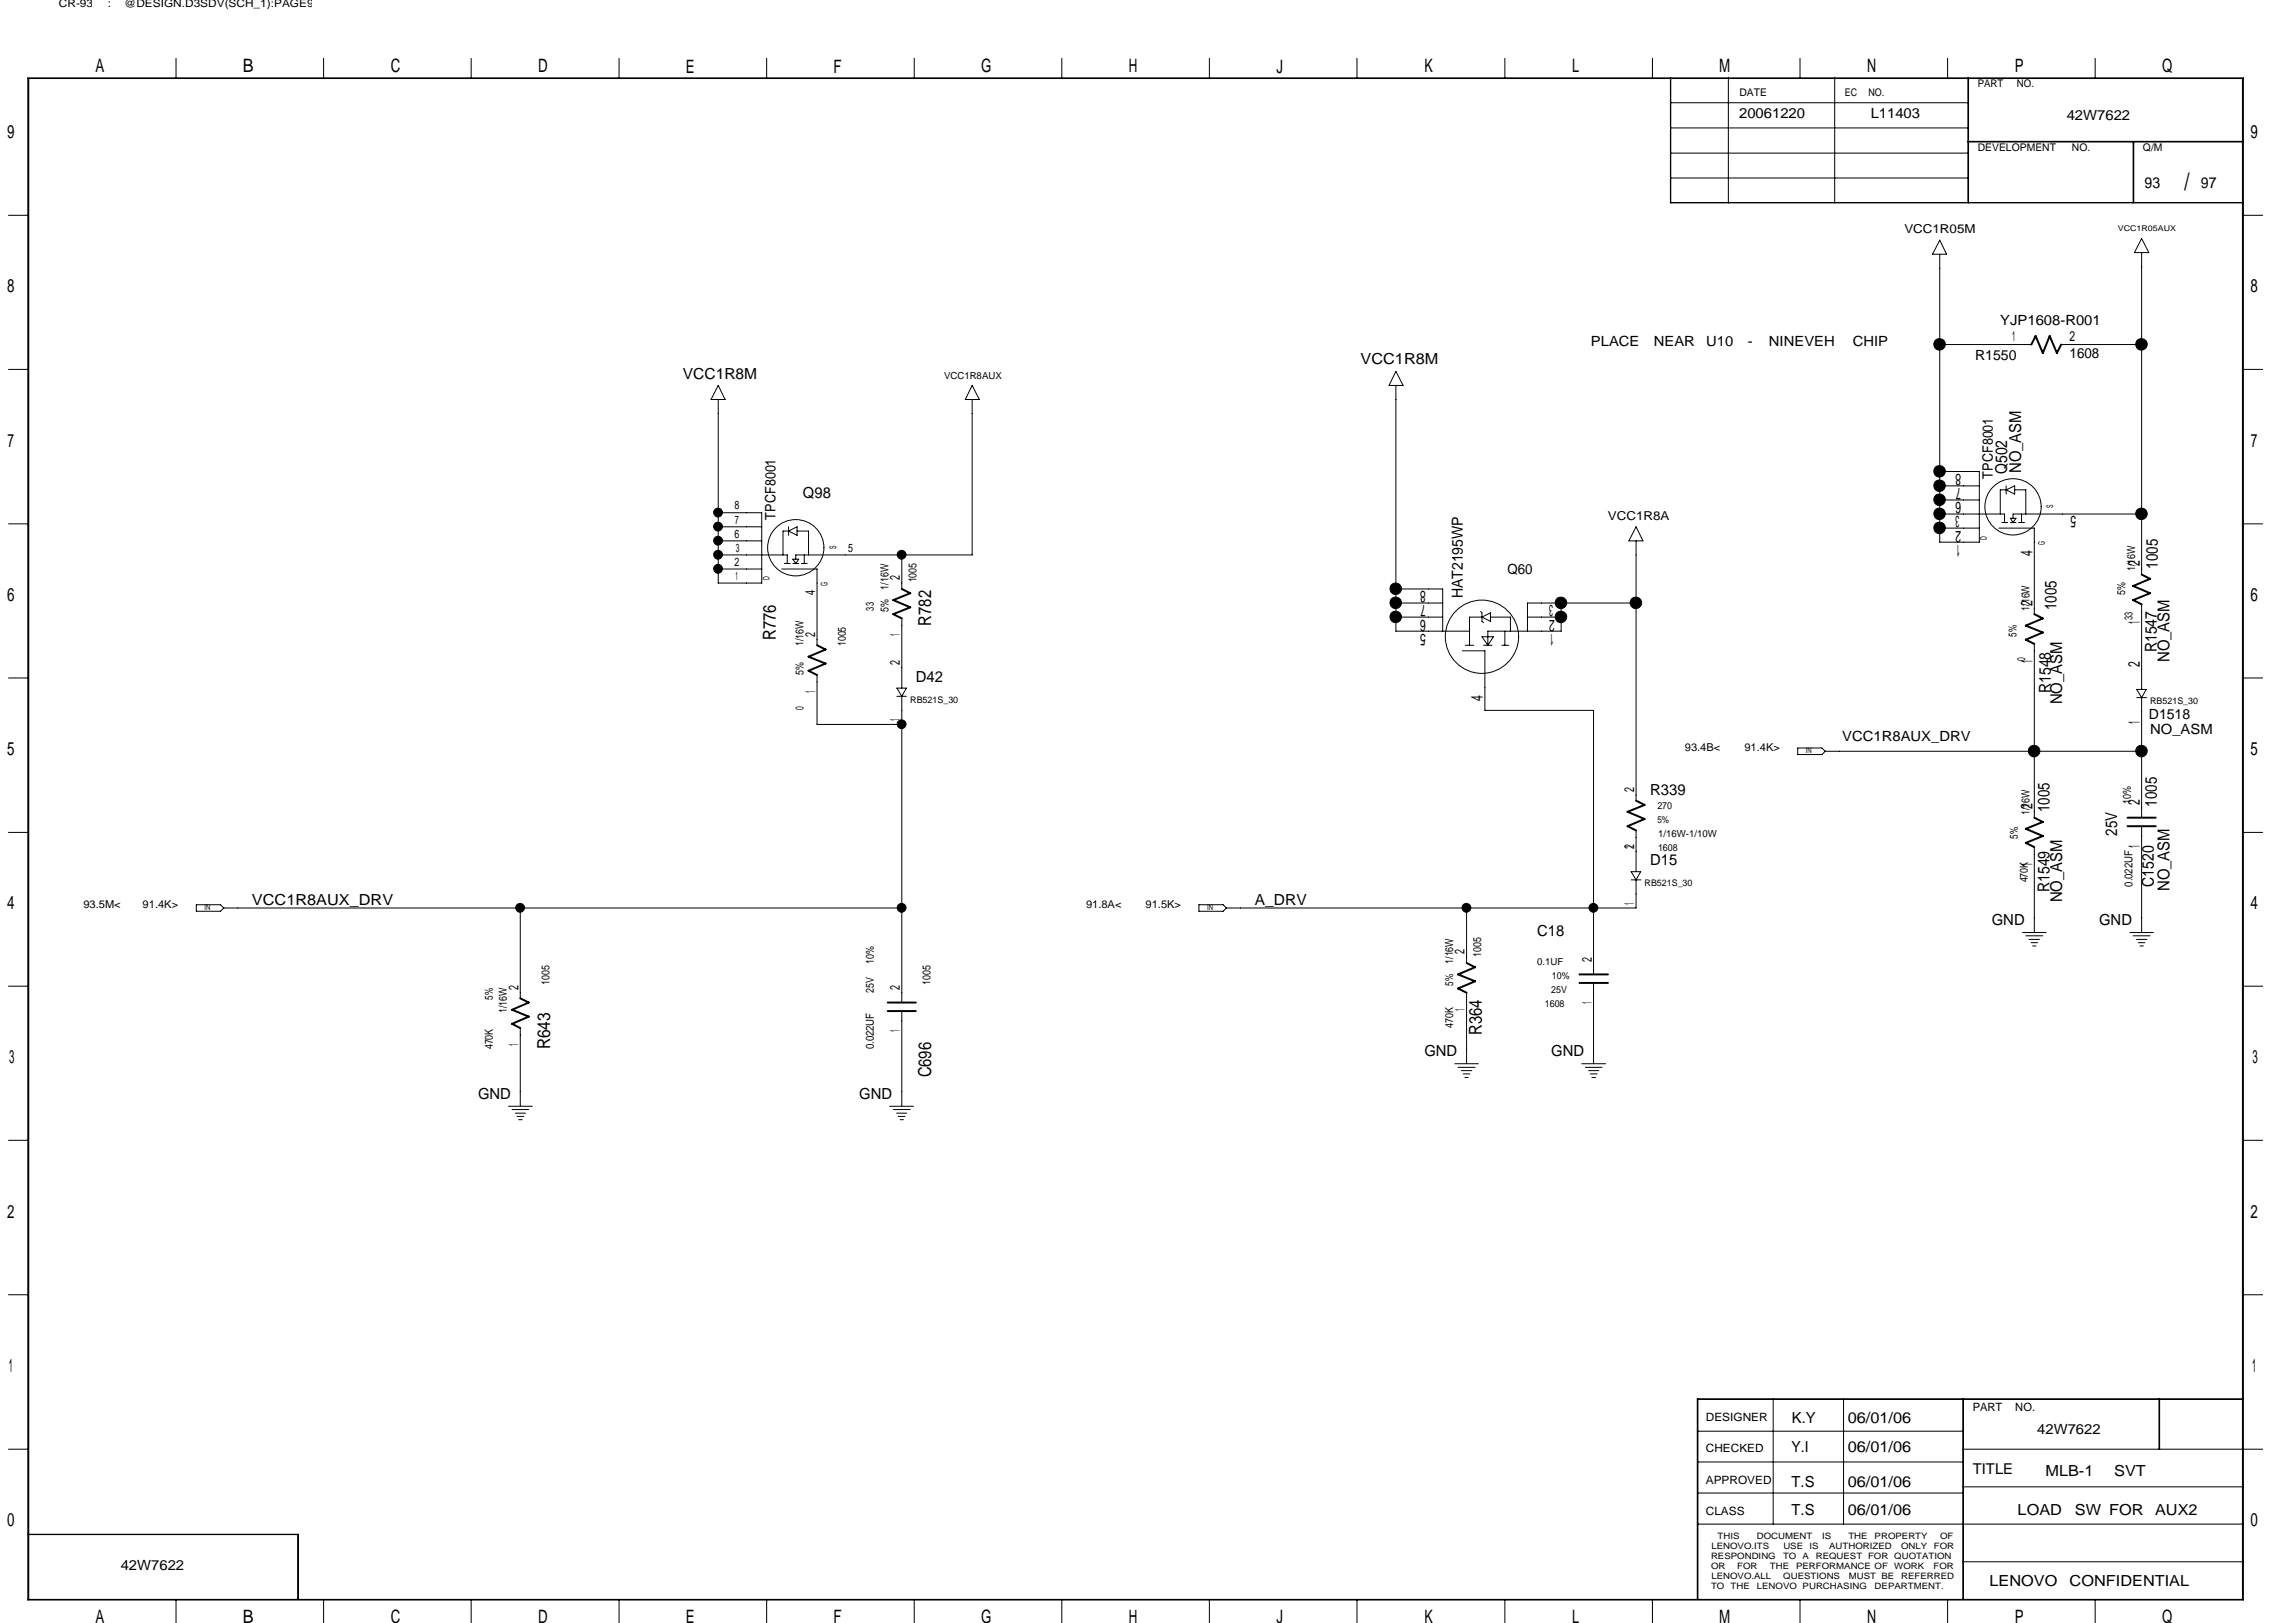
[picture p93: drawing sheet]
<svg xmlns="http://www.w3.org/2000/svg" width="297mm" height="210mm" viewBox="0 0 297 210" stroke-linecap="round" stroke-linejoin="round" font-family="sans-serif">
<defs><g id="words">
<text font-size="3.1" x="282.6" y="24.6">/</text>
<g font-size="2.4">
<text x="12.4" y="9.4">A</text>
<text x="31.4" y="9.4">B</text>
<text x="50.5" y="9.4">C</text>
<text x="69.6" y="9.4">D</text>
<text x="88.7" y="9.4">E</text>
<text x="107.8" y="9.4">F</text>
<text x="127" y="9.4">G</text>
<text x="146" y="9.4">H</text>
<text x="165.1" y="9.4">J</text>
<text x="184.3" y="9.4">K</text>
<text x="203.4" y="9.4">L</text>
<text x="222.4" y="9.4">M</text>
<text x="241.6" y="9.4">N</text>
<text x="260.6" y="9.4">P</text>
<text x="279.7" y="9.4">Q</text>
<text x=".9" y="17.9">9</text>
<text x="291.2" y="17.9">9</text>
<text x=".9" y="37.8">8</text>
<text x="291.2" y="37.8">8</text>
<text x="1" y="57.8">7</text>
<text x="291.2" y="57.8">7</text>
<text x=".9" y="77.8">6</text>
<text x="291.2" y="77.8">6</text>
<text x=".9" y="97.7">5</text>
<text x="291.2" y="97.7">5</text>
<text x=".9" y="117.6">4</text>
<text x="291.2" y="117.6">4</text>
<text x="1.2" y="137.6">3</text>
<text x="291.4" y="137.6">3</text>
<text x=".9" y="157.5">2</text>
<text x="291.2" y="157.5">2</text>
<text x="1.1" y="177.5">1</text>
<text x="291.4" y="177.5">1</text>
<text x=".9" y="197.4">0</text>
<text x="291.2" y="197.4">0</text>
<text x="12.4" y="210">A</text>
<text x="31.4" y="210">B</text>
<text x="50.5" y="210">C</text>
<text x="69.6" y="210">D</text>
<text x="127" y="210">G</text>
<text x="146" y="210">H</text>
<text x="184.3" y="210">K</text>
<text x="203.4" y="210">L</text>
<text x="222.4" y="210">M</text>
<text x="241.6" y="210">N</text>
<text x="260.6" y="210">P</text>
<text x="279.7" y="210">Q</text>
<text x="88.7" y="210">E</text>
<text x="107.8" y="210">F</text>
<text x="165.1" y="210">J</text>
</g>
<g font-size="2.3">
<text x="100.4" y="82.8" transform="rotate(-90 100.4 82.8)">R776</text>
<text x="120.5" y="80.9" transform="rotate(-90 120.5 80.9)">R782</text>
<text x="71.2" y="135.8" transform="rotate(-90 71.2 135.8)">R643</text>
<text x="191.7" y="133.9" transform="rotate(-90 191.7 133.9)">R364</text>
<text x="120.5" y="139.4" transform="rotate(-90 120.5 139.4)">C696</text>
</g>
<g font-size="2.1">
<text x="253.7" y="63.2" transform="rotate(180 253.7 63.2)">7</text>
<text x="253.7" y="61.3" transform="rotate(180 253.7 61.3)">8</text>
<text x="253.7" y="65" transform="rotate(180 253.7 65)">6</text>
<text x="259.7" y="61.4" transform="rotate(-90 259.7 61.4)">Q502</text>
<text x="261.5" y="61.2" transform="rotate(-90 261.5 61.2)">NO_ASM</text>
<text x="253.5" y="66.8" transform="rotate(180 253.5 66.8)">3</text>
<text x="253.5" y="70.5" transform="rotate(180 253.5 70.5)">1</text>
<text x="253.7" y="68.7" transform="rotate(180 253.7 68.7)">2</text>
<text x="262.9" y="71.9" transform="rotate(-90 262.9 71.9)">4</text>
<text x="268.6" y="66.8" transform="rotate(180 268.6 66.8)">5</text>
<text x="184.4" y="76.5" transform="rotate(180 184.4 76.5)">8</text>
<text x="276.8" y="73.3" transform="rotate(-90 276.8 73.3)">2</text>
<text x="279.2" y="73.6" transform="rotate(-90 279.2 73.6)">1005</text>
<text x="184.4" y="78.3" transform="rotate(180 184.4 78.3)">7</text>
<text x="184.4" y="80.2" transform="rotate(180 184.4 80.2)">6</text>
<text x="184.4" y="82" transform="rotate(180 184.4 82)">5</text>
<text x="201" y="78.3" transform="rotate(180 201 78.3)">3</text>
<text x="201" y="82" transform="rotate(180 201 82)">1</text>
<text x="201.2" y="80.2" transform="rotate(180 201.2 80.2)">2</text>
<text x="262.9" y="78.4" transform="rotate(-90 262.9 78.4)">2</text>
<text x="266.1" y="79" transform="rotate(-90 266.1 79)">1005</text>
<text x="276.8" y="80.7" transform="rotate(-90 276.8 80.7)">1</text>
<text x="262.9" y="85.8" transform="rotate(-90 262.9 85.8)">1</text>
<text x="265.3" y="89.7" transform="rotate(-90 265.3 89.7)">R1548</text>
<text x="276.8" y="86.2" transform="rotate(-90 276.8 86.2)">2</text>
<text x="279" y="84.4" transform="rotate(-90 279 84.4)">R1547</text>
<text x="280.7" y="85.7" transform="rotate(-90 280.7 85.7)">NO_ASM</text>
<text x="191.9" y="90.7" transform="rotate(-90 191.9 90.7)">4</text>
<text x="266.8" y="91.1" transform="rotate(-90 266.8 91.1)">NO_ASM</text>
<text x="276.8" y="93.6" transform="rotate(-90 276.8 93.6)">1</text>
<text x="262.9" y="104.7" transform="rotate(-90 262.9 104.7)">2</text>
<text x="265.1" y="105.1" transform="rotate(-90 265.1 105.1)">1005</text>
<text x="276.8" y="104.1" transform="rotate(-90 276.8 104.1)">2</text>
<text x="279" y="104.4" transform="rotate(-90 279 104.4)">1005</text>
<text x="262.9" y="112.1" transform="rotate(-90 262.9 112.1)">1</text>
<text x="273.9" y="108.2" transform="rotate(-90 273.9 108.2)">25V</text>
<text x="276.8" y="109.7" transform="rotate(-90 276.8 109.7)">1</text>
<text x="265.1" y="115.4" transform="rotate(-90 265.1 115.4)">R1549</text>
<text x="266.8" y="116.8" transform="rotate(-90 266.8 116.8)">NO_ASM</text>
<text x="278.6" y="114.7" transform="rotate(-90 278.6 114.7)">C1520</text>
<text x="280.7" y="115.3" transform="rotate(-90 280.7 115.3)">NO_ASM</text>
</g>
<g font-size="2">
<text x="277.4" y="24.3">93</text>
<text x="284.7" y="24.3">97</text>
<text x="176" y="47.1">VCC1R8M</text>
<text x="88.3" y="49">VCC1R8M</text>
<text x="103.9" y="64.5">Q98</text>
<text x="189.3" y="77.4" transform="rotate(-90 189.3 77.4)">HAT2195WP</text>
<text x="118.5" y="88.2">D42</text>
<text x="213.5" y="102.9">R339</text>
<text x="213.5" y="112">D15</text>
<text x="32.6" y="117.1">VCC1R8AUX_DRV</text>
<text x="162.3" y="117.1">A_DRV</text>
<text x="257.7" y="119.7">GND</text>
<text x="271.6" y="119.7">GND</text>
<text x="198.9" y="121.1">C18</text>
<text x="184.3" y="136.7">GND</text>
<text x="200.7" y="136.7">GND</text>
<text x="61.8" y="142.2">GND</text>
<text x="111.2" y="142.2">GND</text>
<text x="231.8" y="184.1">K.Y</text>
<text x="239.1" y="184.1">06/01/06</text>
<text x="231.8" y="187.8">Y.I</text>
<text x="239.1" y="187.8">06/01/06</text>
<text x="264.6" y="190.9">MLB-1</text>
<text x="273.5" y="190.9">SVT</text>
<text x="231.8" y="196">T.S</text>
<text x="231.8" y="192.4">T.S</text>
<text x="239.1" y="196">06/01/06</text>
<text x="239.1" y="192.4">06/01/06</text>
<text x="261" y="196">LOAD</text>
<text x="268.4" y="196">SW FOR</text>
<text x="278.8" y="196">AUX2</text>
<text x="257.4" y="205.2">LENOVO</text>
<text x="267.8" y="205.2">CONFIDENTIAL</text>
</g>
<g font-size="1.9">
<text x="257.8" y="61.9" transform="rotate(-90 257.8 61.9)">TPCF8001</text>
<text x="100.3" y="67.2" transform="rotate(-90 100.3 67.2)">TPCF8001</text>
<text x="255.2" y="190.7">TITLE</text>
</g>
<g font-size="1.8">
<text x="225" y="15.3">20061220</text>
<text x="242" y="15.3">L11403</text>
<text x="267.4" y="15.5">42W7622</text>
<text x="258.8" y="42">YJP1608-R001</text>
<text x="205.8" y="44.7">PLACE</text>
<text x="213.9" y="44.7">NEAR</text>
<text x="220.7" y="44.7">U10</text>
<text x="226.1" y="44.7">-</text>
<text x="228.8" y="44.7">NINEVEH</text>
<text x="239.7" y="44.7">CHIP</text>
<text x="255.5" y="46.5">R1550</text>
<text x="260.3" y="44.2">1</text>
<text x="267.8" y="44.2">2</text>
<text x="267.8" y="46.4">1608</text>
<text x="105.4" y="77" transform="rotate(-90 105.4 77)">4</text>
<text x="116.4" y="75.1" transform="rotate(-90 116.4 75.1)">2</text>
<text x="195" y="74.3">Q60</text>
<text x="105.4" y="82.4" transform="rotate(-90 105.4 82.4)">2</text>
<text x="116.4" y="82.3" transform="rotate(-90 116.4 82.3)">1</text>
<text x="105.4" y="89.7" transform="rotate(-90 105.4 89.7)">1</text>
<text x="116.4" y="86.1" transform="rotate(-90 116.4 86.1)">2</text>
<text x="116.4" y="93.3" transform="rotate(-90 116.4 93.3)">1</text>
<text x="238.3" y="95.9">VCC1R8AUX_DRV</text>
<text x="278" y="93">D1518</text>
<text x="278.2" y="95">NO_ASM</text>
<text x="211.4" y="102.5" transform="rotate(-90 211.4 102.5)">2</text>
<text x="211.4" y="109.8" transform="rotate(-90 211.4 109.8)">2</text>
<text x="211.4" y="109.7" transform="rotate(-90 211.4 109.7)">1</text>
<text x="211.4" y="117.1" transform="rotate(-90 211.4 117.1)">1</text>
<text x="189.5" y="123.5" transform="rotate(-90 189.5 123.5)">2</text>
<text x="205.9" y="124.4" transform="rotate(-90 205.9 124.4)">2</text>
<text x="67.1" y="128.1" transform="rotate(-90 67.1 128.1)">2</text>
<text x="116.4" y="128.1" transform="rotate(-90 116.4 128.1)">2</text>
<text x="189.5" y="130.8" transform="rotate(-90 189.5 130.8)">1</text>
<text x="205.9" y="129.8" transform="rotate(-90 205.9 129.8)">1</text>
<text x="67.1" y="135.3" transform="rotate(-90 67.1 135.3)">1</text>
<text x="116.4" y="133.5" transform="rotate(-90 116.4 133.5)">1</text>
<text x="263.6" y="185.6">42W7622</text>
<text x="15.6" y="203.1">42W7622</text>
</g>
<g font-size="1.6">
<text x="246.4" y="30.1">VCC1R05M</text>
<text x="208" y="67.2">VCC1R8A</text>
</g>
<g font-size="1.5">
<text x="95" y="65.9">8</text>
<text x="95" y="69.6">6</text>
<text x="95.1" y="67.7">7</text>
<text x="95.2" y="71.4">3</text>
<text x="109.7" y="71.4">5</text>
<text x="95" y="73.2">2</text>
<text x="95.2" y="75.1">1</text>
<text x="220.7" y="183.9">DESIGNER</text>
<text x="255.2" y="182.6">PART</text>
<text x="260.7" y="182.6">NO.</text>
<text x="220.7" y="191.9">APPROVED</text>
<text x="220.7" y="187.9">CHECKED</text>
<text x="220.7" y="196">CLASS</text>
</g>
<g font-size="1.4">
<text x="7.6" y=".9">CR-93</text>
<text x="14" y=".9">:</text>
<text x="16.1" y=".9">@DESIGN.D3SDV(SCH_1):PAGE9</text>
<text x="255.9" y="11.3">PART</text>
<text x="260.9" y="11.3">NO.</text>
<text x="225" y="12.4">DATE</text>
<text x="238.7" y="12.4">EC</text>
<text x="241.7" y="12.4">NO.</text>
<text x="255.9" y="19.6">DEVELOPMENT</text>
<text x="268.1" y="19.6">NO.</text>
<text x="277.2" y="19.6">Q/M</text>
<text x="114.9" y="76.3" transform="rotate(-90 114.9 76.3)">1/16W</text>
<text x="118.6" y="75.4" transform="rotate(-90 118.6 75.4)">1005</text>
<text x="275" y="76.9" transform="rotate(-90 275 76.9)">5%</text>
<text x="276.2" y="73.9" transform="rotate(-90 276.2 73.9)">1/16W</text>
<text x="104" y="83.6" transform="rotate(-90 104 83.6)">1/16W</text>
<text x="109.4" y="83.6" transform="rotate(-90 109.4 83.6)">1005</text>
<text x="113.1" y="79" transform="rotate(-90 113.1 79)">33</text>
<text x="114.9" y="79.1" transform="rotate(-90 114.9 79.1)">5%</text>
<text x="260.9" y="82.4" transform="rotate(-90 260.9 82.4)">5%</text>
<text x="262.5" y="79" transform="rotate(-90 262.5 79)">1/16W</text>
<text x="275.9" y="80.3" transform="rotate(-90 275.9 80.3)">33</text>
<text x="104" y="87.3" transform="rotate(-90 104 87.3)">5%</text>
<text x="262" y="85.5" transform="rotate(-90 262 85.5)">0</text>
<text x="104" y="91.9" transform="rotate(-90 104 91.9)">0</text>
<text x="218" y="97.2">93.4B&lt;</text>
<text x="225.7" y="97.2">91.4K&gt;</text>
<text x="262.5" y="105.5" transform="rotate(-90 262.5 105.5)">1/16W</text>
<text x="275.7" y="104.1" transform="rotate(-90 275.7 104.1)">10%</text>
<text x="261.1" y="108.5" transform="rotate(-90 261.1 108.5)">5%</text>
<text x="10.8" y="117.4">93.5M&lt;</text>
<text x="18.5" y="117.4">91.4K&gt;</text>
<text x="140.5" y="117.4">91.8A&lt;</text>
<text x="148.2" y="117.4">91.5K&gt;</text>
<text x="262.3" y="114.2" transform="rotate(-90 262.3 114.2)">470K</text>
<text x="275.9" y="114.7" transform="rotate(-90 275.9 114.7)">0.022UF</text>
<text x="113.1" y="124.7" transform="rotate(-90 113.1 124.7)">10%</text>
<text x="188" y="124.7" transform="rotate(-90 188 124.7)">1/16W</text>
<text x="191.6" y="123.8" transform="rotate(-90 191.6 123.8)">1005</text>
<text x="63.8" y="129.3" transform="rotate(-90 63.8 129.3)">5%</text>
<text x="65.6" y="131.1" transform="rotate(-90 65.6 131.1)">1/16W</text>
<text x="71.1" y="127.4" transform="rotate(-90 71.1 127.4)">1005</text>
<text x="113.1" y="128.4" transform="rotate(-90 113.1 128.4)">25V</text>
<text x="120.4" y="127.4" transform="rotate(-90 120.4 127.4)">1005</text>
<text x="188" y="127.5" transform="rotate(-90 188 127.5)">5%</text>
<text x="63.8" y="135.8" transform="rotate(-90 63.8 135.8)">470K</text>
<text x="113.1" y="135.8" transform="rotate(-90 113.1 135.8)">0.022UF</text>
<text x="188" y="133" transform="rotate(-90 188 133)">470K</text>
</g>
<g font-size="1.3">
<text x="122.1" y="49">VCC1R8AUX</text>
<text x="214.4" y="104.7">270</text>
<text x="214.4" y="106.5">5%</text>
<text x="214.5" y="108.3">1/16W-1/10W</text>
<text x="214.5" y="110.2">1608</text>
<text x="198.9" y="124.8">0.1UF</text>
<text x="199.9" y="130.3">1608</text>
<text x="200.7" y="128.4">25V</text>
<text x="200.8" y="126.6">10%</text>
</g>
<g font-size="1.2">
<text x="265.6" y="65.8" transform="rotate(-90 265.6 65.8)">S</text>
<text x="108.2" y="71.1" transform="rotate(-90 108.2 71.1)">S</text>
<text x="257" y="69.8" transform="rotate(-90 257 69.8)">D</text>
<text x="264.5" y="70.5" transform="rotate(-90 264.5 70.5)">G</text>
<text x="99.6" y="75.1" transform="rotate(-90 99.6 75.1)">D</text>
<text x="107.1" y="75.8" transform="rotate(-90 107.1 75.8)">G</text>
<text x="117.8" y="90.9">RB521S_30</text>
<text x="278.2" y="91.1">RB521S_30</text>
<text x="212.8" y="114.7">RB521S_30</text>
</g>
<g font-size="1.1">
<text x="221.4" y="203">OR</text>
<text x="221.4" y="201.7">RESPONDING</text>
<text x="221.4" y="200.4">LENOVO.ITS</text>
<text x="222.2" y="199.1">THIS</text>
<text x="224.7" y="203">FOR</text>
<text x="227.3" y="199.1">DOCUMENT</text>
<text x="229" y="203">THE</text>
<text x="230.7" y="201.7">TO</text>
<text x="230.7" y="200.4">USE</text>
<text x="232.4" y="203">PERFORMANCE OF</text>
<text x="233.2" y="201.7">A</text>
<text x="234.1" y="200.4">IS</text>
<text x="234.9" y="201.7">REQUEST FOR QUOTATION</text>
<text x="235.8" y="199.1">IS</text>
<text x="236.6" y="200.4">AUTHORIZED</text>
<text x="239.1" y="199.1">THE</text>
<text x="242.5" y="199.1">PROPERTY</text>
<text x="245.1" y="203">WORK</text>
<text x="246" y="200.4">ONLY</text>
<text x="250.1" y="203">FOR</text>
<text x="250.2" y="200.4">FOR</text>
<text x="251" y="199.1">OF</text>
<text x="221.4" y="205.6">TO</text>
<text x="221.4" y="204.3">LENOVO.ALL</text>
<text x="223.9" y="205.6">THE</text>
<text x="227.3" y="205.6">LENOVO PURCHASING</text>
<text x="230.7" y="204.3">QUESTIONS</text>
<text x="239.2" y="204.3">MUST BE</text>
<text x="242.5" y="205.6">DEPARTMENT.</text>
<text x="246" y="204.3">REFERRED</text>
</g>
<g font-size="1">
<text x="274" y="29.9">VCC1R05AUX</text>
<text x="233.6" y="97.5">IN</text>
<text x="26.5" y="117.7">IN</text>
<text x="156.2" y="117.7">IN</text>
</g>
</g></defs>
<g fill="none" stroke="#000" stroke-width=".25">
<path d="M262.8 44.6l.6-1.1 .9 2.2 .9-2.2 .9 2.2 .6-1.1M116.7 76.2l1.1 .6-2.2 .8 2.2 1-2.2 .9 1.1 .5M263.2 79.5l1.1 .5-2.2 .9 2.2 .9-2.2 1 1.1 .5M277.1 74.3l1.1 .6-2.2 .9 2.2 1-2.2 .8 1.1 .6M105.7 83.5l1.1 .5-2.2 1 2.2 .9-2.2 .9 1.1 .5M211.7 103.6l1.1 .5-2.2 .9 2.2 1-2.2 .9 1.1 .5M263.2 105.8l1.1 .5-2.2 .9 2.2 1-2.2 .9 1.1 .5M275.2 106.9h3.7M275.2 105.8h3.7M67.3 129.2l1.1 .5-2.2 .9 2.2 .9-2.2 1 1.1 .5M114.8 130.8h3.7M114.8 129.7h3.7"/>
<path d="M189.7 124.6l1.1 .5-2.2 1 2.2 .9-2.2 .9 1.1 .5M204.3 127.2h3.7M204.3 126.1h3.7"/>
</g>
<g fill="none" stroke="#000" stroke-width=".13">
<path d="M3.6 10.1h286.6v196.9h-286.6zM3.7 10.2h286.4v196.7h-286.4zM22.8 7.5v2.6M41.9 7.5v2.6M61 7.5v2.6M80.1 7.5v2.6M99.2 7.5v2.6M118.3 7.5v2.6M137.4 7.5v2.6M156.5 7.5v2.6M175.6 7.5v2.6M194.7 7.5v2.6"/>
<path d="M213.8 7.5v2.6M216.1 10.1v16.1h74.1M216.1 19.8h38.5M216.1 16.6h38.5M216.1 13.3h38.5M216.2 10.1v16.1M223.6 10.1v16.1M232.9 7.5v2.6M237.4 10.1v16.1M252 7.5v2.6M254.6 18.4h35.6M254.6 10.1v16.1"/>
<path d="M254.6 18.3h35.6M254.7 10.1v16.1M271.1 7.5v2.6M276 18.4v7.8M276.1 18.4v7.8M1.1 27.9h2.5M216.1 26.2h74.1M216.2 23h38.4M250.9 32.9v37.2h5.2v-9.1h-5.2M250.9 31.1l.9 1.8h-1.8zM277.1 32.7v41.6M277.1 30.9l.9 1.8h-1.9z"/>
<path d="M290.2 27.9h2.5M1.1 47.8h2.5M92.9 51.7v23.7h5.6v-9.1h-5.6M92.9 49.9l.9 1.8h-1.8zM125.8 51.7v20.1h-22.8v.5M125.8 49.9l.9 1.8h-1.8zM180.6 48l.9 1.9h-1.8zM180.6 49.9v31.8h9.5M250.9 44.6h11.9M266.7 44.6h10.4M290.2 47.8h2.5M1.1 67.8h2.5"/>
<path d="M92.9 71.8h9v1.1M92.9 73.6h5.6M92.9 70h5.6M92.9 68.2h5.6M101.1 73.6h4.6v9.9M101.5 72.9h.7M102 68.7l1.1-.5v1.1zM102 68.2v1.1M102 68.7h-.7v3.1M102.6 72.3h.7l-.3 .6zM102.6 72.9h.7M103.1 68.7h1.5v3.1"/>
<path d="M103.7 72.9h.7M104.1 71.8v1.1M116.7 71.8v4.4M180.6 76.2h6v5.5M180.6 79.8h6M180.6 78h6M191.6 79.1l.1 .2v1.1l.2 .2M191.7 79.8l1.1-.5v1.1zM191.7 79.8h-1.6v3.7M192.8 79.8h2.6v1.9M197.6 79.8h4.4M202 78v3.7h-9.5v1.8"/>
<path d="M211.7 68.2l.9 1.8h-1.9zM211.7 70v33.6M211.7 78h-14.1v3.7M250.9 66.5h8.4v1.1M250.9 68.3h5.2M250.9 64.7h5.2M250.9 62.9h5.2M258.6 68.3h4.6v11.2M259 67.6h.7M259.5 63.4l1.1-.5v1zM259.5 62.9v1M259.5 63.4h-.7v3.1"/>
<path d="M260.1 67.1h.7l-.4 .5zM260.1 67.6h.7M260.6 63.4h1.5v3.1M261.2 67.6h.7M261.5 66.5v1.1M277.1 78.2v11M277.1 66.5h-16.7v.6M290.2 67.8h2.5M1.1 87.7h2.5M105.7 87.3v6.4h11M116 90.1h1.3M116 89h1.3l-.6 1.1z"/>
<path d="M116.7 80v9M116.7 90.1v39.6M189.2 84.2h2.9v7.7h14.1v34.2M189.6 83.5h1.1M191.7 82.4h1.5l-.7 1.1zM191.9 83.5h1.1M194.3 83.5h.9M194.7 81.7v1.8M232.6 96.8h3.1l.4 .4-.4 .4h-3.1zM236.1 97.2h41M263.2 83.3v22.5M276.4 90.3h1.3"/>
<path d="M276.4 89.2h1.3l-.6 1.1zM277.1 90.3v15.5M290.2 87.7h2.5M1.1 107.7h2.5M25.4 117.1h3.1l.5 .4-.5 .4h-3.1zM29 117.5h87.7M67.3 117.5v11.7M155.1 117.1h3.1l.5 .4-.5 .4h-3.1zM189.7 117.5v7.1M211 113.8h1.3M211 112.8h1.3l-.6 1zM211.7 107.4v5.4"/>
<path d="M211.7 113.8v3.7h-53M263.2 109.6v11M277.1 106.9v13.7M290.2 107.7h2.5M1.1 127.6h2.5M67.3 133v10M116.7 130.8v12.2M188.2 137.6h3.1M188.6 138.1h2.2M189.1 138.5h1.3M189.3 138.9h.9M189.5 139.4h.4"/>
<path d="M189.7 128.4v9.2M204.6 137.6h3.1M205.1 138.1h2.2M205.5 138.5h1.3M205.7 138.9h.9M205.9 139.4h.5M206.2 127.2v10.4M261.7 120.6h3M262.1 121.1h2.2M262.5 121.5h1.4M262.8 122h.8M263 122.4h.4"/>
<path d="M275.5 120.6h3.1M276 121.1h2.2M276.4 121.5h1.3M276.6 122h.9M276.9 122.4h.4M290.2 127.6h2.5M1.1 147.5h2.5M65.8 143.1h3.1M66.2 143.6h2.2M66.7 144h1.3M66.9 144.4h.9M67.1 144.9h.5"/>
<path d="M115.1 143.1h3.1M115.6 143.6h2.2M116 144h1.3M116.2 144.4h.9M116.5 144.9h.4M290.2 147.5h2.5M1.1 167.5h2.5M290.2 167.5h2.5M1.1 187.5h2.5M3.6 198.5h35v8.4M3.6 198.5h35M38.5 198.5v8.4"/>
<path d="M219.6 197.2h70.6M219.6 181.1h70.6M219.6 193.2h34.4M219.6 189.1h34.4M219.6 185.2h34.4M219.7 181v25.9M229.4 181v16.2M238.5 181v16.2M254 187.5h38.7M254 181v25.9M254 192.4h36.2M279.3 181v6.5"/>
<path d="M279.4 181v6.5M290.2 181h-70.6v25.9M22.8 206.9v3M41.9 206.9v3M61 206.9v3M80.1 206.9v3M99.2 206.9v3M118.3 206.9v3M137.4 206.9v3M156.5 206.9v3M175.6 206.9v3M194.7 206.9v3"/>
<path d="M213.8 206.9v3M232.9 206.9v3M252 206.9v3M254 202.1h36.2M271.1 206.9v3"/>
<circle cx="102.9" cy="70.9" r="3.6"/>
<circle cx="260.4" cy="65.6" r="3.6"/>
<circle cx="191.7" cy="82.4" r="4.7"/>
</g>
<g fill="#000" stroke="#000" stroke-width=".13">
<circle cx="250.9" cy="44.6" r=".75"/>
<circle cx="277" cy="44.6" r=".75"/>
<circle cx="92.9" cy="70" r=".57"/>
<circle cx="92.9" cy="71.8" r=".57"/>
<circle cx="92.9" cy="73.6" r=".57"/>
<circle cx="92.9" cy="66.3" r=".57"/>
<circle cx="92.9" cy="68.1" r=".57"/>
<circle cx="116.6" cy="71.8" r=".57"/>
<circle cx="180.6" cy="76.2" r=".75"/>
<circle cx="180.6" cy="78" r=".75"/>
<circle cx="180.6" cy="79.8" r=".75"/>
<circle cx="201.9" cy="78" r=".75"/>
<circle cx="201.9" cy="79.8" r=".75"/>
<circle cx="211.6" cy="78" r=".75"/>
<circle cx="250.9" cy="62.8" r=".75"/>
<circle cx="250.9" cy="61" r=".75"/>
<circle cx="250.9" cy="64.7" r=".75"/>
<circle cx="250.9" cy="66.5" r=".75"/>
<circle cx="250.9" cy="68.3" r=".75"/>
<circle cx="277" cy="66.5" r=".75"/>
<circle cx="116.6" cy="93.7" r=".57"/>
<circle cx="263.2" cy="97.2" r=".75"/>
<circle cx="277" cy="97.2" r=".75"/>
<circle cx="67.3" cy="117.4" r=".57"/>
<circle cx="116.6" cy="117.4" r=".57"/>
<circle cx="189.7" cy="117.4" r=".57"/>
<circle cx="206.1" cy="117.4" r=".57"/>
</g>
<use href="#words"/>
</svg>
